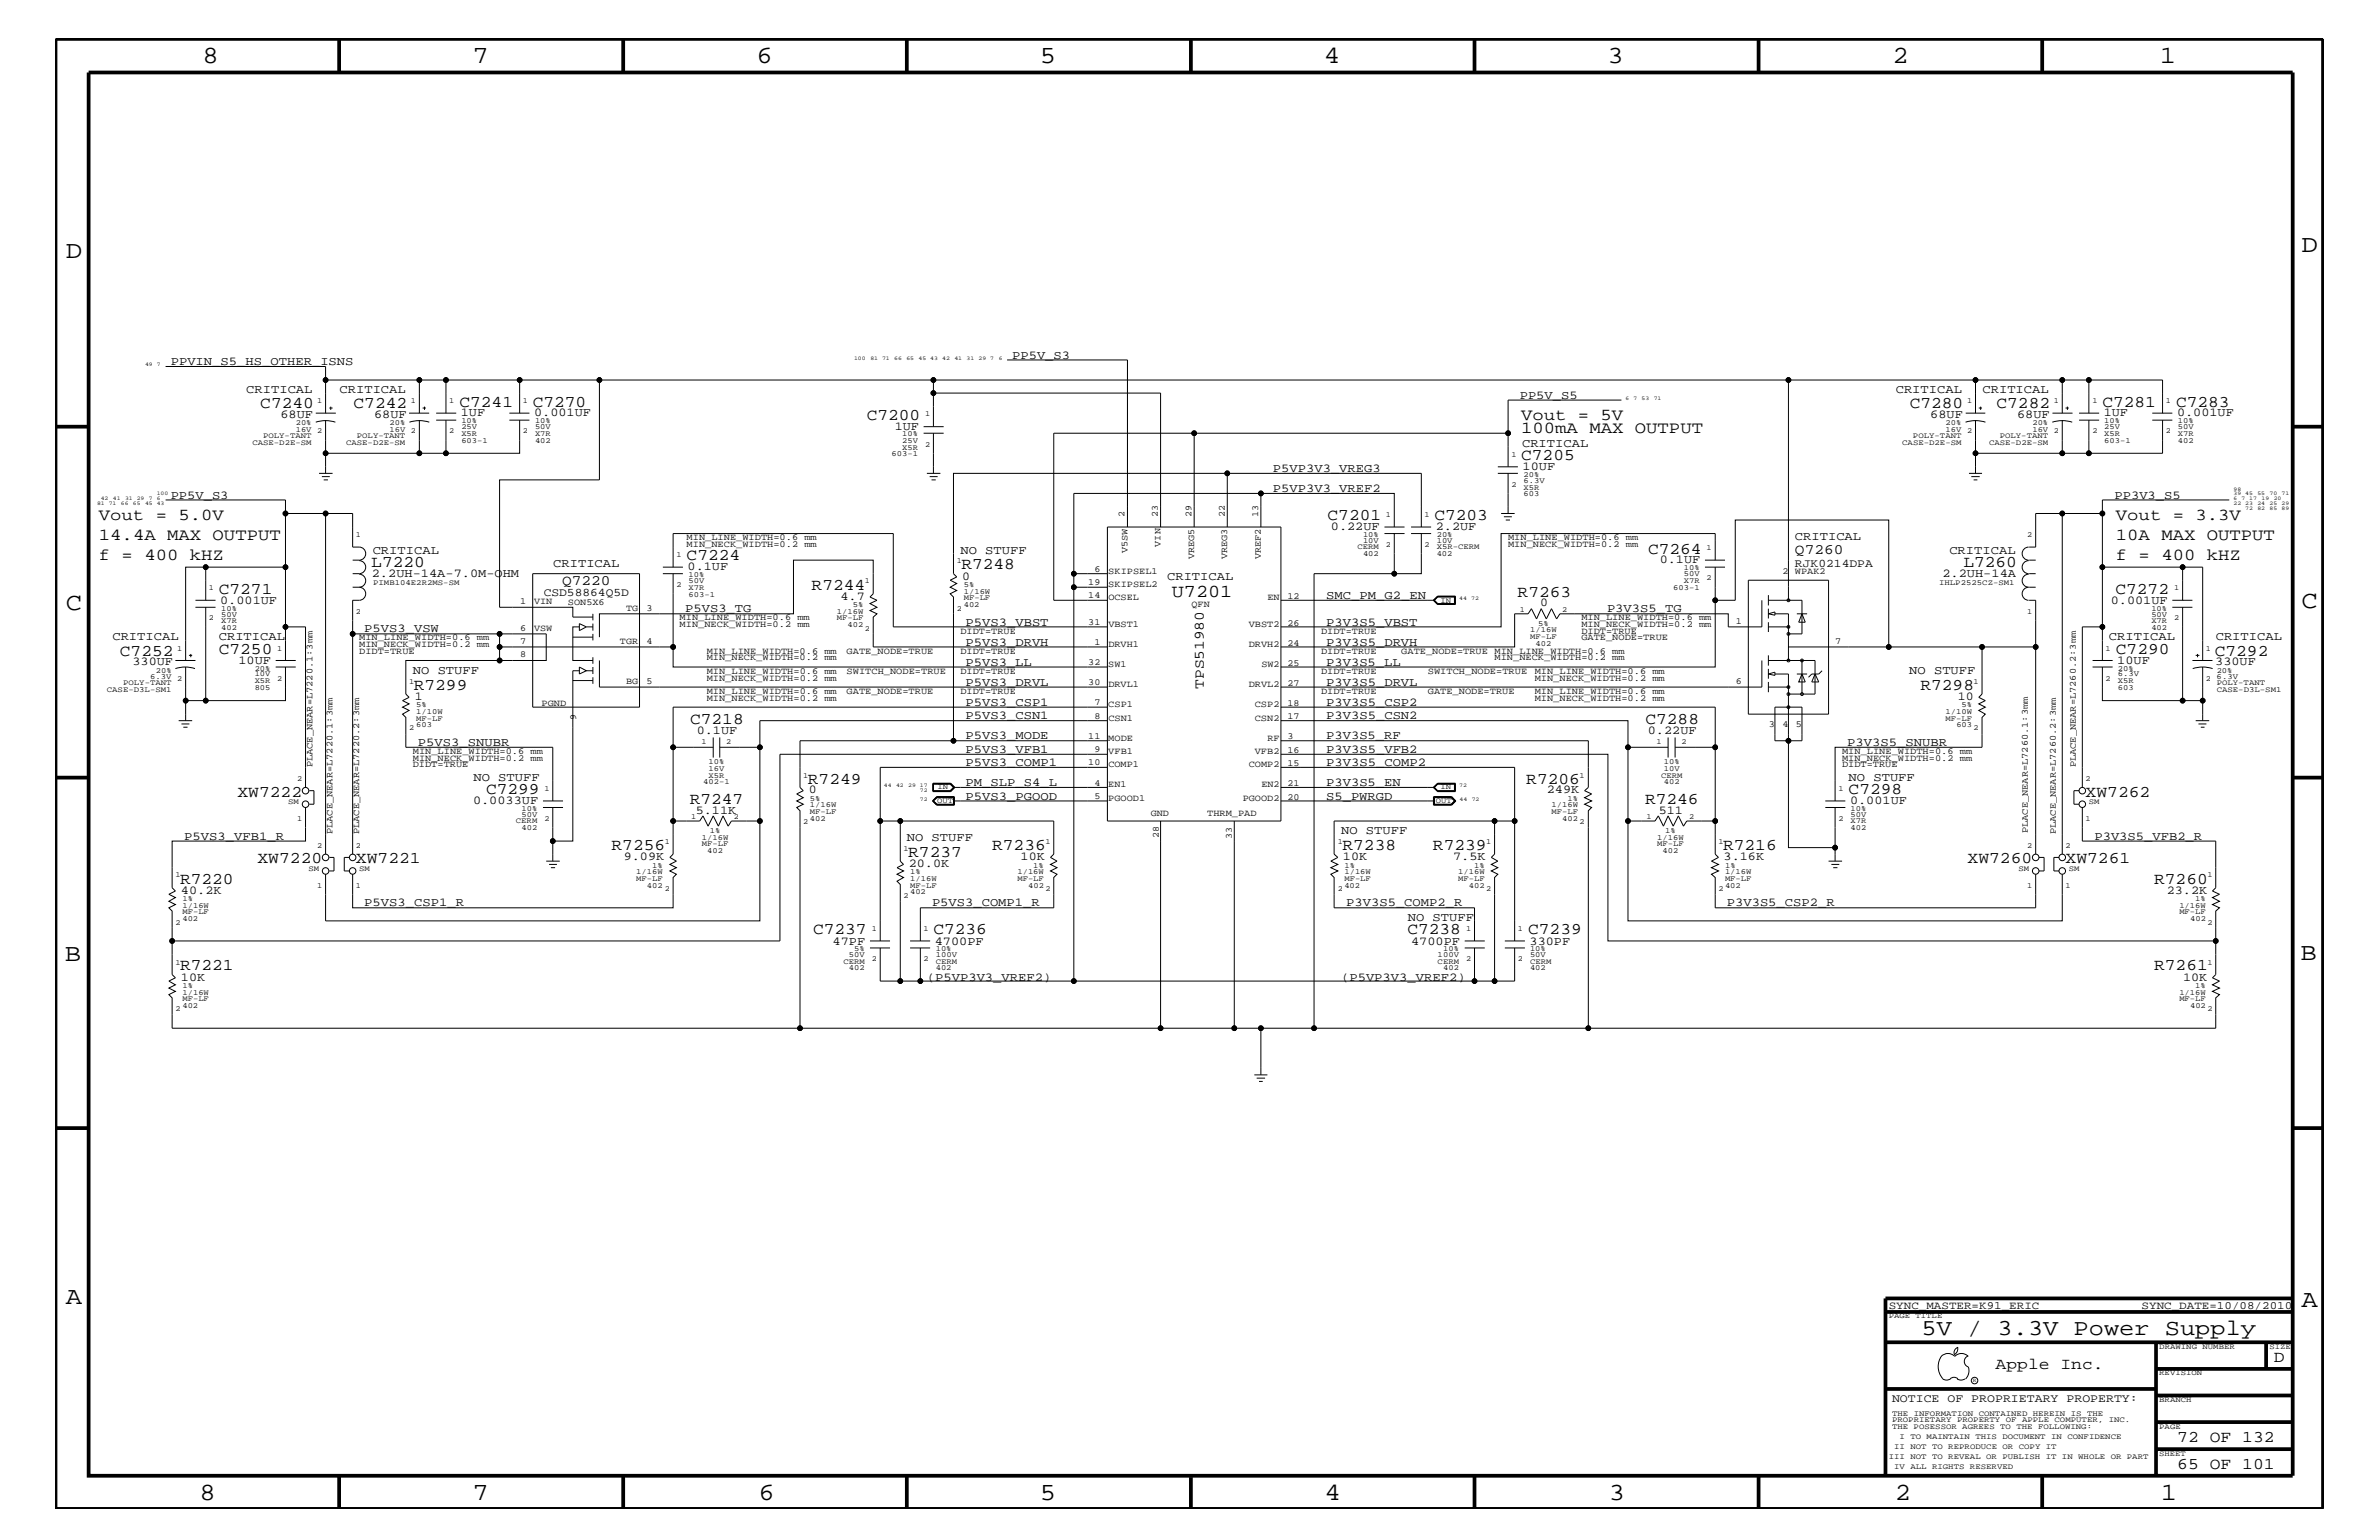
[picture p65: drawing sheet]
<svg xmlns="http://www.w3.org/2000/svg" width="432mm" height="279mm" viewBox="0 0 432 279" stroke-linecap="round" stroke-linejoin="round" font-family="sans-serif">
<defs><g id="words">
<g font-size="4.5">
<text x="36.7" y="11.5">8</text>
<text x="85.8" y="11.5">7</text>
<text x="137.3" y="11.5">6</text>
<text x="188.7" y="11.5">5</text>
<text x="240.3" y="11.5">4</text>
<text x="291.8" y="11.5">3</text>
<text x="343.5" y="11.5">2</text>
<text x="392" y="11.5">1</text>
<text x="11.9" y="46.8">D</text>
<text x="417.8" y="45.7">D</text>
<text x="11.9" y="110.6">C</text>
<text x="417.7" y="110.3">C</text>
<text x="11.8" y="174.3">B</text>
<text x="417.6" y="174.2">B</text>
<text x="11.9" y="236.7">A</text>
<text x="417.7" y="237.1">A</text>
<text x="36.2" y="272.1">8</text>
<text x="85.8" y="272.1">7</text>
<text x="137.7" y="272.1">6</text>
<text x="188.7" y="272.1">5</text>
<text x="240.4" y="272.1">4</text>
<text x="292" y="272.1">3</text>
<text x="343.9" y="272.1">2</text>
<text x="392.2" y="272.1">1</text>
</g>
<text font-size="4.1" x="348.8" y="242.3">5V / 3.3V Power Supply</text>
<text font-size="3.3" x="212.7" y="108.2">U7201</text>
<g font-size="3">
<text x="47.2" y="74.1">C7240</text>
<text x="64.2" y="74.1">C7242</text>
<text x="83.4" y="73.8">C7241</text>
<text x="96.7" y="73.8">C7270</text>
<text x="157.3" y="76.2">C7200</text>
<text x="276.1" y="76.2">Vout = 5V</text>
<text x="346.6" y="74.1">C7280</text>
<text x="362.4" y="74.1">C7282</text>
<text x="381.6" y="73.8">C7281</text>
<text x="395" y="73.8">C7283</text>
<text x="276.1" y="78.6">100mA MAX OUTPUT</text>
<text x="276.1" y="83.5">C7205</text>
<text x="17.9" y="94.3">Vout = 5.0V</text>
<text x="241" y="94.3">C7201</text>
<text x="260.3" y="94.3">C7203</text>
<text x="384" y="94.3">Vout = 3.3V</text>
<text x="17.9" y="101.6">f = 400 kHZ</text>
<text x="17.9" y="98">14.4A MAX OUTPUT</text>
<text x="124.6" y="101.6">C7224</text>
<text x="299.1" y="100.4">C7264</text>
<text x="384" y="101.6">f = 400 kHZ</text>
<text x="384" y="98">10A MAX OUTPUT</text>
<text x="39.7" y="107.7">C7271</text>
<text x="67.4" y="102.9">L7220</text>
<text x="147.3" y="107">R7244</text>
<text x="174.5" y="103.3">R7248</text>
<text x="356.4" y="102.9">L7260</text>
<text x="384" y="107.7">C7272</text>
<text x="275.5" y="108.3">R7263</text>
<text x="21.8" y="119">C7252</text>
<text x="39.7" y="118.6">C7250</text>
<text x="384" y="118.6">C7290</text>
<text x="402" y="119">C7292</text>
<text x="75.1" y="125.2">R7299</text>
<text x="348.6" y="125.2">R7298</text>
<text x="125.3" y="131.3">C7218</text>
<text x="298.7" y="131.3">C7288</text>
<text x="146.6" y="142.2">R7249</text>
<text x="277" y="142.2">R7206</text>
<text x="43.1" y="144.6">XW7222</text>
<text x="88.2" y="144">C7299</text>
<text x="125.2" y="145.9">R7247</text>
<text x="298.6" y="145.9">R7246</text>
<text x="335.5" y="144">C7298</text>
<text x="378.5" y="144.6">XW7262</text>
<text x="111" y="154.3">R7256</text>
<text x="164.8" y="155.5">R7237</text>
<text x="180.1" y="154.3">R7236</text>
<text x="243.7" y="154.3">R7238</text>
<text x="260.1" y="154.3">R7239</text>
<text x="312.8" y="154.3">R7216</text>
<text x="32.7" y="160.3">R7220</text>
<text x="46.7" y="156.7">XW7220</text>
<text x="64.6" y="156.7">XW7221</text>
<text x="357.1" y="156.7">XW7260</text>
<text x="374.9" y="156.7">XW7261</text>
<text x="391" y="160.3">R7260</text>
<text x="147.6" y="169.5">C7237</text>
<text x="169.4" y="169.5">C7236</text>
<text x="255.4" y="169.5">C7238</text>
<text x="277.4" y="169.5">C7239</text>
<text x="32.7" y="176.1">R7221</text>
<text x="391" y="176.1">R7261</text>
<text x="362.2" y="248.4">Apple Inc.</text>
<text x="412.7" y="247.1">D</text>
<text x="395.2" y="261.6">72 OF 132</text>
<text x="395.2" y="266.6">65 OF 101</text>
</g>
<g font-size="2.6">
<text x="325.8" y="100.4">Q7260</text>
<text x="102" y="106.2">Q7220</text>
<text x="218.5" y="125" transform="rotate(-90 218.5 125)">TPS51980</text>
</g>
<g font-size="2.2">
<text x="183.7" y="65.1">PP5V_S3</text>
<text x="31" y="66.2">PPVIN_S5_HS_OTHER_ISNS</text>
<text x="44.7" y="71.3">CRITICAL</text>
<text x="61.6" y="71.3">CRITICAL</text>
<text x="344.1" y="71.3">CRITICAL</text>
<text x="359.8" y="71.3">CRITICAL</text>
<text x="50.9" y="75.8">68UF</text>
<text x="67.9" y="75.8">68UF</text>
<text x="83.7" y="75.6">1UF</text>
<text x="96.9" y="75.6">0.001UF</text>
<text x="275.8" y="72.3">PP5V_S5</text>
<text x="350.4" y="75.8">68UF</text>
<text x="366.1" y="75.8">68UF</text>
<text x="381.8" y="75.6">1UF</text>
<text x="395.1" y="75.6">0.001UF</text>
<text x="162.4" y="78">1UF</text>
<text x="276.3" y="81.1">CRITICAL</text>
<text x="231.1" y="85.6">P5VP3V3_VREG3</text>
<text x="231.1" y="89.3">P5VP3V3_VREF2</text>
<text x="276.4" y="85.3">10UF</text>
<text x="31" y="90.5">PP5V_S3</text>
<text x="383.8" y="90.5">PP3V3_S5</text>
<text x="67.6" y="100.4">CRITICAL</text>
<text x="174.3" y="100.4">NO STUFF</text>
<text x="241.6" y="96.2">0.22UF</text>
<text x="260.6" y="96.2">2.2UF</text>
<text x="325.8" y="98">CRITICAL</text>
<text x="353.8" y="100.4">CRITICAL</text>
<text x="67.5" y="104.7">2.2UH-14A-7.0M-OHM</text>
<text x="100.4" y="102.9">CRITICAL</text>
<text x="124.8" y="103.5">0.1UF</text>
<text x="174.7" y="105.2">0</text>
<text x="211.8" y="105.3">CRITICAL</text>
<text x="301.2" y="102.2">0.1UF</text>
<text x="352.6" y="104.7">2.2UH-14A</text>
<text x="40" y="109.5">0.001UF</text>
<text x="124.4" y="111.1">P5VS3_TG</text>
<text x="152.6" y="108.8">4.7</text>
<text x="175.3" y="113.6">P5VS3_VBST</text>
<text x="240.7" y="108.7">SMC_PM_G2_EN</text>
<text x="240.7" y="113.6">P3V3S5_VBST</text>
<text x="279.5" y="110">0</text>
<text x="291.7" y="111.1">P3V3S5_TG</text>
<text x="383.1" y="109.5">0.001UF</text>
<text x="20.4" y="116.2">CRITICAL</text>
<text x="39.7" y="116.2">CRITICAL</text>
<text x="66.1" y="114.8">P5VS3_VSW</text>
<text x="175.3" y="117.2">P5VS3_DRVH</text>
<text x="240.7" y="117.2">P3V3S5_DRVH</text>
<text x="382.8" y="116.2">CRITICAL</text>
<text x="402.2" y="116.2">CRITICAL</text>
<text x="24" y="120.7">330UF</text>
<text x="43.3" y="120.4">10UF</text>
<text x="74.9" y="122.3">NO STUFF</text>
<text x="175.3" y="120.8">P5VS3_LL</text>
<text x="175.3" y="124.4">P5VS3_DRVL</text>
<text x="240.7" y="120.8">P3V3S5_LL</text>
<text x="240.7" y="124.4">P3V3S5_DRVL</text>
<text x="346.5" y="122.3">NO STUFF</text>
<text x="384.3" y="120.4">10UF</text>
<text x="402.1" y="120.7">330UF</text>
<text x="75.3" y="127">1</text>
<text x="175.3" y="128">P5VS3_CSP1</text>
<text x="175.3" y="130.5">P5VS3_CSN1</text>
<text x="240.7" y="128">P3V3S5_CSP2</text>
<text x="240.7" y="130.5">P3V3S5_CSN2</text>
<text x="355.3" y="127">10</text>
<text x="75.9" y="135.3">P5VS3_SNUBR</text>
<text x="126.4" y="133.2">0.1UF</text>
<text x="175.3" y="134.1">P5VS3_MODE</text>
<text x="175.3" y="136.6">P5VS3_VFB1</text>
<text x="240.7" y="134.1">P3V3S5_RF</text>
<text x="240.7" y="136.6">P3V3S5_VFB2</text>
<text x="299.1" y="133.2">0.22UF</text>
<text x="335.3" y="135.3">P3V3S5_SNUBR</text>
<text x="85.9" y="141.7">NO STUFF</text>
<text x="146.8" y="144">0</text>
<text x="175.3" y="142.6">PM_SLP_S4_L</text>
<text x="175.3" y="139">P5VS3_COMP1</text>
<text x="240.7" y="142.6">P3V3S5_EN</text>
<text x="240.7" y="139">P3V3S5_COMP2</text>
<text x="280.8" y="144">249K</text>
<text x="335.5" y="141.7">NO STUFF</text>
<text x="85.9" y="145.9">0.0033UF</text>
<text x="126.3" y="147.6">5.11K</text>
<text x="175.3" y="145.1">P5VS3_PGOOD</text>
<text x="240.7" y="145.1">S5_PWRGD</text>
<text x="301.1" y="147.6">511</text>
<text x="335.8" y="145.9">0.001UF</text>
<text x="33.4" y="152.3">P5VS3_VFB1_R</text>
<text x="164.6" y="152.6">NO STUFF</text>
<text x="243.4" y="151.3">NO STUFF</text>
<text x="380.2" y="152.3">P3V3S5_VFB2_R</text>
<text x="113.2" y="156.1">9.09K</text>
<text x="164.9" y="157.3">20.0K</text>
<text x="185.3" y="156.1">10K</text>
<text x="243.8" y="156.1">10K</text>
<text x="263.7" y="156.1">7.5K</text>
<text x="312.8" y="156.1">3.16K</text>
<text x="32.9" y="162.2">40.2K</text>
<text x="66.1" y="164.5">P5VS3_CSP1_R</text>
<text x="169.2" y="164.5">P5VS3_COMP1_R</text>
<text x="244.3" y="164.5">P3V3S5_COMP2_R</text>
<text x="255.5" y="167.1">NO STUFF</text>
<text x="313.4" y="164.5">P3V3S5_CSP2_R</text>
<text x="393.3" y="162.2">23.2K</text>
<text x="151.1" y="171.4">47PF</text>
<text x="169.7" y="171.4">4700PF</text>
<text x="256.1" y="171.4">4700PF</text>
<text x="277.6" y="171.4">330PF</text>
<text x="32.9" y="177.9">10K</text>
<text x="168.2" y="178">(P5VP3V3_VREF2)</text>
<text x="243.4" y="178">(P5VP3V3_VREF2)</text>
<text x="396.2" y="177.9">10K</text>
</g>
<g font-size="2.1">
<text x="325.8" y="102.9">RJK0214DPA</text>
<text x="98.7" y="108.1">CSD58864Q5D</text>
<text x="343.4" y="254.4">NOTICE OF PROPRIETARY PROPERTY:</text>
</g>
<g font-size="2">
<text x="342.8" y="237.4">SYNC_MASTER=K91_ERIC</text>
<text x="388.7" y="237.4">SYNC_DATE=10/08/2010</text>
</g>
<g font-size="1.7">
<text x="204.1" y="93.8" transform="rotate(-90 204.1 93.8)">2</text>
<text x="210.1" y="93.8" transform="rotate(-90 210.1 93.8)">23</text>
<text x="216.2" y="93.8" transform="rotate(-90 216.2 93.8)">29</text>
<text x="222.3" y="93.8" transform="rotate(-90 222.3 93.8)">22</text>
<text x="228.3" y="93.8" transform="rotate(-90 228.3 93.8)">13</text>
<text x="124.6" y="99.3">MIN_NECK_WIDTH=0.2 mm</text>
<text x="124.6" y="98">MIN_LINE_WIDTH=0.6 mm</text>
<text x="204.6" y="100.4" transform="rotate(-90 204.6 100.4)">V5SW</text>
<text x="210.7" y="99.2" transform="rotate(-90 210.7 99.2)">VIN</text>
<text x="216.7" y="101.5" transform="rotate(-90 216.7 101.5)">VREG5</text>
<text x="222.8" y="101.5" transform="rotate(-90 222.8 101.5)">VREG3</text>
<text x="228.9" y="101.5" transform="rotate(-90 228.9 101.5)">VREF2</text>
<text x="273.7" y="99.3">MIN_NECK_WIDTH=0.2 mm</text>
<text x="273.7" y="98">MIN_LINE_WIDTH=0.6 mm</text>
<text x="197.5" y="106.1">19</text>
<text x="198.6" y="103.7">6</text>
<text x="201.2" y="104.1">SKIPSEL1</text>
<text x="201.2" y="106.5">SKIPSEL2</text>
<text x="323.5" y="104.1">2</text>
<text x="325.8" y="104.1">WPAK2</text>
<text x="94.4" y="109.5">1</text>
<text x="96.9" y="109.5">VIN</text>
<text x="103.1" y="109.8">SON5X6</text>
<text x="113.6" y="110.8">TG</text>
<text x="117.3" y="110.8">3</text>
<text x="123.4" y="113.7">MIN_NECK_WIDTH=0.2 mm</text>
<text x="123.4" y="112.6">MIN_LINE_WIDTH=0.6 mm</text>
<text x="197.5" y="108.6">14</text>
<text x="197.5" y="113.4">31</text>
<text x="201.2" y="108.9">OCSEL</text>
<text x="201.2" y="113.7">VBST1</text>
<text x="216.3" y="110.2">QFN</text>
<text x="226.7" y="113.7">VBST2</text>
<text x="230" y="108.9">EN</text>
<text x="233.7" y="113.6">26</text>
<text x="233.7" y="108.7">12</text>
<text x="287" y="113.7">MIN_NECK_WIDTH=0.2 mm</text>
<text x="287" y="112.6">MIN_LINE_WIDTH=0.6 mm</text>
<text x="315" y="113.1">1</text>
<text x="65.2" y="118.6">DIDT=TRUE</text>
<text x="65.2" y="117.4">MIN_NECK_WIDTH=0.2 mm</text>
<text x="65.2" y="116.2">MIN_LINE_WIDTH=0.6 mm</text>
<text x="94.4" y="114.4">6</text>
<text x="94.4" y="116.8">7</text>
<text x="94.4" y="119.2">8</text>
<text x="96.9" y="114.4">VSW</text>
<text x="112.5" y="116.8">TGR</text>
<text x="117.3" y="116.8">4</text>
<text x="128.3" y="118.6">MIN_LINE_WIDTH=0.6 mm</text>
<text x="128.3" y="119.8">MIN_NECK_WIDTH=0.2 mm</text>
<text x="153.7" y="118.6">GATE_NODE=TRUE</text>
<text x="174.3" y="115">DIDT=TRUE</text>
<text x="174.3" y="118.6">DIDT=TRUE</text>
<text x="198.6" y="117">1</text>
<text x="201.2" y="117.4">DRVH1</text>
<text x="226.7" y="117.4">DRVH2</text>
<text x="233.7" y="117.2">24</text>
<text x="239.8" y="115">DIDT=TRUE</text>
<text x="239.8" y="118.6">DIDT=TRUE</text>
<text x="254.3" y="118.6">GATE_NODE=TRUE MIN_LINE_WIDTH=0.6 mm</text>
<text x="271.3" y="119.8">MIN_NECK_WIDTH=0.2 mm</text>
<text x="287" y="116.2">GATE_NODE=TRUE</text>
<text x="287" y="115">DIDT=TRUE</text>
<text x="333.1" y="116.8">7</text>
<text x="113.6" y="124.1">BG</text>
<text x="117.3" y="124.1">5</text>
<text x="128.3" y="125.9">MIN_LINE_WIDTH=0.6 mm</text>
<text x="128.3" y="122.3">MIN_LINE_WIDTH=0.6 mm</text>
<text x="128.3" y="123.5">MIN_NECK_WIDTH=0.2 mm</text>
<text x="153.7" y="125.9">GATE_NODE=TRUE</text>
<text x="153.7" y="122.3">SWITCH_NODE=TRUE</text>
<text x="174.3" y="125.9">DIDT=TRUE</text>
<text x="174.3" y="122.3">DIDT=TRUE</text>
<text x="197.5" y="120.7">32</text>
<text x="197.5" y="124.3">30</text>
<text x="201.2" y="121">SW1</text>
<text x="201.2" y="124.7">DRVL1</text>
<text x="226.7" y="124.7">DRVL2</text>
<text x="228.9" y="121">SW2</text>
<text x="233.7" y="120.8">25</text>
<text x="233.7" y="124.4">27</text>
<text x="239.8" y="125.9">DIDT=TRUE</text>
<text x="239.8" y="122.3">DIDT=TRUE</text>
<text x="259.2" y="122.3">SWITCH_NODE=TRUE</text>
<text x="259.2" y="125.9">GATE_NODE=TRUE</text>
<text x="278.6" y="125.9">MIN_LINE_WIDTH=0.6 mm</text>
<text x="278.6" y="123.5">MIN_NECK_WIDTH=0.2 mm</text>
<text x="278.6" y="122.3">MIN_LINE_WIDTH=0.6 mm</text>
<text x="315" y="124.1">6</text>
<text x="98.3" y="128">PGND</text>
<text x="104.6" y="130.7" transform="rotate(-90 104.6 130.7)">9</text>
<text x="128.3" y="127.1">MIN_NECK_WIDTH=0.2 mm</text>
<text x="198.6" y="130.4">8</text>
<text x="198.6" y="128">7</text>
<text x="201.2" y="128.3">CSP1</text>
<text x="201.2" y="130.8">CSN1</text>
<text x="227.8" y="128.3">CSP2</text>
<text x="227.8" y="130.8">CSN2</text>
<text x="233.7" y="128">18</text>
<text x="233.7" y="130.5">17</text>
<text x="278.6" y="127.1">MIN_NECK_WIDTH=0.2 mm</text>
<text x="321.1" y="131.9">3</text>
<text x="323.5" y="131.9">4</text>
<text x="326" y="131.9">5</text>
<text x="74.9" y="136.8">MIN_LINE_WIDTH=0.6 mm</text>
<text x="197.5" y="134.1">11</text>
<text x="198.6" y="136.4">9</text>
<text x="201.2" y="136.8">VFB1</text>
<text x="201.2" y="134.4">MODE</text>
<text x="227.8" y="136.8">VFB2</text>
<text x="230" y="134.4">RF</text>
<text x="233.7" y="134.1">3</text>
<text x="233.7" y="136.6">16</text>
<text x="334.3" y="136.8">MIN_LINE_WIDTH=0.6 mm</text>
<text x="56.7" y="139.2" transform="rotate(-90 56.7 139.2)">PLACE_NEAR=L7220.1:3mm</text>
<text x="74.9" y="139.2">DIDT=TRUE</text>
<text x="74.9" y="138">MIN_NECK_WIDTH=0.2 mm</text>
<text x="197.5" y="138.9">10</text>
<text x="198.6" y="142.5">4</text>
<text x="201.2" y="142.9">EN1</text>
<text x="201.2" y="139.2">COMP1</text>
<text x="226.7" y="139.2">COMP2</text>
<text x="228.9" y="142.9">EN2</text>
<text x="233.7" y="139">15</text>
<text x="233.7" y="142.6">21</text>
<text x="334.3" y="139.2">DIDT=TRUE</text>
<text x="334.3" y="138">MIN_NECK_WIDTH=0.2 mm</text>
<text x="376.8" y="139.2" transform="rotate(-90 376.8 139.2)">PLACE_NEAR=L7260.2:3mm</text>
<text x="198.6" y="144.9">5</text>
<text x="201.2" y="145.3">PGOOD1</text>
<text x="208.9" y="148.1">GND</text>
<text x="219.1" y="148.1">THRM_PAD</text>
<text x="225.6" y="145.3">PGOOD2</text>
<text x="233.7" y="145.1">20</text>
<text x="60.4" y="151.3" transform="rotate(-90 60.4 151.3)">PLACE_NEAR=L7220.1:3mm</text>
<text x="65.2" y="151.3" transform="rotate(-90 65.2 151.3)">PLACE_NEAR=L7220.2:3mm</text>
<text x="210.3" y="152.1" transform="rotate(-90 210.3 152.1)">28</text>
<text x="223.6" y="152.3" transform="rotate(-90 223.6 152.3)">33</text>
<text x="368" y="151.2" transform="rotate(-90 368 151.2)">PLACE_NEAR=L7260.1:3mm</text>
<text x="373.1" y="151.3" transform="rotate(-90 373.1 151.3)">PLACE_NEAR=L7260.2:3mm</text>
</g>
<g font-size="1.4">
<text x="53.7" y="77.2">20%</text>
<text x="57.6" y="73.2">1</text>
<text x="70.7" y="77.2">20%</text>
<text x="74.6" y="73.2">1</text>
<text x="81.5" y="73.2">1</text>
<text x="83.7" y="77.9">25V</text>
<text x="83.7" y="76.8">10%</text>
<text x="94.9" y="73.2">1</text>
<text x="97.1" y="77.9">50V</text>
<text x="97.1" y="76.8">10%</text>
<text x="167.9" y="75.6">1</text>
<text x="353.1" y="77.2">20%</text>
<text x="357" y="73.2">1</text>
<text x="368.9" y="77.2">20%</text>
<text x="372.8" y="73.2">1</text>
<text x="379.8" y="73.2">1</text>
<text x="381.9" y="76.8">10%</text>
<text x="381.9" y="77.9">25V</text>
<text x="393.1" y="73.2">1</text>
<text x="395.3" y="76.8">10%</text>
<text x="395.3" y="77.9">50V</text>
<text x="45.8" y="80.7">CASE-D2E-SM</text>
<text x="47.8" y="79.4">POLY-TANT</text>
<text x="53.7" y="78.3">16V 2</text>
<text x="62.8" y="80.7">CASE-D2E-SM</text>
<text x="64.8" y="79.4">POLY-TANT</text>
<text x="70.7" y="78.3">16V 2</text>
<text x="81.5" y="78.6">2</text>
<text x="83.7" y="79.1">X5R</text>
<text x="83.7" y="80.3">603-1</text>
<text x="94.9" y="78.6">2</text>
<text x="97.1" y="80.3">402</text>
<text x="97.1" y="79.1">X7R</text>
<text x="161.8" y="82.7">603-1</text>
<text x="163.7" y="79.2">10%</text>
<text x="163.7" y="80.3">25V</text>
<text x="163.7" y="81.6">X5R</text>
<text x="167.9" y="81.1">2</text>
<text x="274.3" y="82.8">1</text>
<text x="345.3" y="80.7">CASE-D2E-SM</text>
<text x="347.2" y="79.4">POLY-TANT</text>
<text x="353.1" y="78.3">16V 2</text>
<text x="361" y="80.7">CASE-D2E-SM</text>
<text x="363" y="79.4">POLY-TANT</text>
<text x="368.9" y="78.3">16V 2</text>
<text x="379.8" y="78.6">2</text>
<text x="381.9" y="79.1">X5R</text>
<text x="381.9" y="80.3">603-1</text>
<text x="393.1" y="78.6">2</text>
<text x="395.3" y="79.1">X7R</text>
<text x="395.3" y="80.3">402</text>
<text x="274.3" y="88.3">2</text>
<text x="276.5" y="86.5">20%</text>
<text x="276.5" y="88.8">X5R</text>
<text x="276.5" y="87.6">6.3V</text>
<text x="251.5" y="93.8">1</text>
<text x="258.6" y="93.8">1</text>
<text x="276.5" y="90">603</text>
<text x="64.6" y="97.4">1</text>
<text x="122.8" y="101">1</text>
<text x="246.4" y="99.7">CERM</text>
<text x="247.4" y="101">402</text>
<text x="247.4" y="98.5">10V</text>
<text x="247.4" y="97.4">10%</text>
<text x="251.5" y="99.3">2</text>
<text x="258.6" y="99.3">2</text>
<text x="260.8" y="101">402</text>
<text x="260.8" y="99.7">X5R-CERM</text>
<text x="260.8" y="97.4">20%</text>
<text x="260.8" y="98.5">10V</text>
<text x="309.7" y="99.9">1</text>
<text x="368" y="97.4">2</text>
<text x="37.9" y="107.1">1</text>
<text x="67.7" y="106.1">PIMB104E2R2MS-SM</text>
<text x="122.8" y="106.5">2</text>
<text x="125" y="104.7">10%</text>
<text x="125" y="105.8">50V</text>
<text x="125" y="107">X7R</text>
<text x="157" y="105.9">1</text>
<text x="173.7" y="102.2">1</text>
<text x="174.9" y="106.5">5%</text>
<text x="174.9" y="107.7">1/16W</text>
<text x="303.7" y="107">603-1</text>
<text x="305.6" y="105.8">X7R</text>
<text x="305.6" y="104.6">50V</text>
<text x="305.6" y="103.5">10%</text>
<text x="309.7" y="105.3">2</text>
<text x="352" y="106.1">IHLP2525CZ-SM1</text>
<text x="394.6" y="107.1">1</text>
<text x="37.9" y="112.6">2</text>
<text x="40.1" y="110.8">10%</text>
<text x="40.1" y="111.9">50V</text>
<text x="40.1" y="113.1">X7R</text>
<text x="64.6" y="111.4">2</text>
<text x="125" y="108.2">603-1</text>
<text x="151.9" y="112.6">MF-LF</text>
<text x="151.9" y="111.4">1/16W</text>
<text x="153.8" y="113.7">402</text>
<text x="154.8" y="110.2">5%</text>
<text x="173.7" y="110.8">2</text>
<text x="174.9" y="110.2">402</text>
<text x="174.9" y="108.9">MF-LF</text>
<text x="261.5" y="109.3">IN</text>
<text x="275.8" y="111">1</text>
<text x="279.2" y="113.6">5%</text>
<text x="283.5" y="111">2</text>
<text x="368" y="111.4">1</text>
<text x="390.5" y="113.1">X7R</text>
<text x="390.5" y="111.9">50V</text>
<text x="390.5" y="110.8">10%</text>
<text x="394.6" y="112.6">2</text>
<text x="32.2" y="118.1">1</text>
<text x="40.1" y="114.2">402</text>
<text x="50.3" y="118.1">1</text>
<text x="157" y="114.4">2</text>
<text x="277.7" y="115.9">MF-LF</text>
<text x="277.7" y="114.8">1/16W</text>
<text x="278.7" y="117.2">402</text>
<text x="382.2" y="118.1">1</text>
<text x="390.5" y="114.2">402</text>
<text x="400.4" y="118.1">1</text>
<text x="19.4" y="125.5">CASE-D3L-SM1</text>
<text x="22.4" y="124.3">POLY-TANT</text>
<text x="27.3" y="123.2">6.3V 2</text>
<text x="28.3" y="122">20%</text>
<text x="46.2" y="121.7">20%</text>
<text x="46.2" y="122.7">10V</text>
<text x="46.2" y="124">X5R</text>
<text x="46.2" y="125.2">805</text>
<text x="50.3" y="123.5">2</text>
<text x="74.3" y="124.1">1</text>
<text x="358.2" y="124.1">1</text>
<text x="382.2" y="123.5">2</text>
<text x="384.4" y="121.7">20%</text>
<text x="384.4" y="122.7">6.3V</text>
<text x="384.4" y="125.2">603</text>
<text x="384.4" y="124">X5R</text>
<text x="400.4" y="123.5">2</text>
<text x="402.3" y="123.2">6.3V</text>
<text x="402.3" y="122">20%</text>
<text x="402.3" y="125.5">CASE-D3L-SM1</text>
<text x="402.3" y="124.3">POLY-TANT</text>
<text x="75.5" y="128.3">5%</text>
<text x="75.5" y="130.8">MF-LF</text>
<text x="75.5" y="129.6">1/10W</text>
<text x="75.5" y="131.9">603</text>
<text x="353.1" y="130.8">MF-LF</text>
<text x="353.1" y="129.6">1/10W</text>
<text x="355.1" y="131.9">603</text>
<text x="356" y="128.3">5%</text>
<text x="74.3" y="132.5">2</text>
<text x="127.3" y="135">1</text>
<text x="131.8" y="135">2</text>
<text x="300.7" y="135">1</text>
<text x="305.2" y="135">2</text>
<text x="358.2" y="132.5">2</text>
<text x="53.9" y="141.7">2</text>
<text x="98.8" y="143.5">1</text>
<text x="127.6" y="142.3">402-1</text>
<text x="128.6" y="138.6">10%</text>
<text x="128.6" y="139.8">16V</text>
<text x="128.6" y="141.1">X5R</text>
<text x="145.8" y="141.1">1</text>
<text x="170.2" y="143.2">IN</text>
<text x="261.5" y="143.2">IN</text>
<text x="286.7" y="141.1">1</text>
<text x="301.5" y="141.1">CERM</text>
<text x="302" y="138.6">10%</text>
<text x="302" y="139.8">10V</text>
<text x="302" y="142.3">402</text>
<text x="333.7" y="143.5">1</text>
<text x="378.5" y="141.7">2</text>
<text x="52.3" y="145.9">SM</text>
<text x="53.9" y="149">1</text>
<text x="93.6" y="149.4">CERM</text>
<text x="94.7" y="148.2">50V</text>
<text x="94.7" y="147.1">10%</text>
<text x="98.8" y="149">2</text>
<text x="125.5" y="148.5">1</text>
<text x="133.2" y="148.5">2</text>
<text x="145.8" y="149.5">2</text>
<text x="147" y="145.3">5%</text>
<text x="147" y="147.7">MF-LF</text>
<text x="147" y="146.5">1/16W</text>
<text x="147" y="149">402</text>
<text x="170.1" y="145.7">OUT</text>
<text x="260.6" y="145.7">OUT</text>
<text x="281.6" y="147.7">MF-LF</text>
<text x="281.6" y="146.5">1/16W</text>
<text x="283.5" y="149">402</text>
<text x="284.5" y="145.3">1%</text>
<text x="286.7" y="149.5">2</text>
<text x="298.9" y="148.5">1</text>
<text x="306.6" y="148.5">2</text>
<text x="333.7" y="149">2</text>
<text x="335.9" y="148.2">50V</text>
<text x="335.9" y="149.4">X7R</text>
<text x="335.9" y="147.1">10%</text>
<text x="378.5" y="149">1</text>
<text x="379.1" y="145.9">SM</text>
<text x="57.6" y="153.8">2</text>
<text x="64.6" y="153.8">2</text>
<text x="94.7" y="150.7">402</text>
<text x="120.6" y="153.2">1</text>
<text x="127.4" y="153.5">MF-LF</text>
<text x="127.4" y="152.3">1/16W</text>
<text x="128.4" y="154.7">402</text>
<text x="128.8" y="151.1">1%</text>
<text x="164" y="154.4">1</text>
<text x="189.7" y="153.2">1</text>
<text x="242.8" y="153.2">1</text>
<text x="269.7" y="153.2">1</text>
<text x="300.8" y="153.5">MF-LF</text>
<text x="300.8" y="152.3">1/16W</text>
<text x="301.8" y="154.7">402</text>
<text x="302.2" y="151.1">1%</text>
<text x="311.9" y="153.2">1</text>
<text x="335.9" y="150.7">402</text>
<text x="368" y="153.8">2</text>
<text x="374.9" y="153.8">2</text>
<text x="31.8" y="159.2">1</text>
<text x="56" y="158">SM</text>
<text x="57.6" y="161.1">1</text>
<text x="64.6" y="161.1">1</text>
<text x="65.2" y="158">SM</text>
<text x="115.5" y="159.9">MF-LF</text>
<text x="115.5" y="158.6">1/16W</text>
<text x="117.4" y="161.1">402</text>
<text x="118.4" y="157.4">1%</text>
<text x="120.6" y="161.7">2</text>
<text x="165.2" y="158.6">1%</text>
<text x="165.2" y="161.1">MF-LF</text>
<text x="165.2" y="159.9">1/16W</text>
<text x="184.7" y="159.9">MF-LF</text>
<text x="184.7" y="158.6">1/16W</text>
<text x="186.6" y="161.1">402</text>
<text x="187.5" y="157.4">1%</text>
<text x="189.7" y="161.7">2</text>
<text x="242.8" y="161.7">2</text>
<text x="244" y="157.4">1%</text>
<text x="244" y="158.6">1/16W</text>
<text x="244" y="159.9">MF-LF</text>
<text x="244" y="161.1">402</text>
<text x="264.7" y="158.6">1/16W</text>
<text x="264.7" y="159.9">MF-LF</text>
<text x="266.6" y="161.1">402</text>
<text x="267.5" y="157.4">1%</text>
<text x="269.7" y="161.7">2</text>
<text x="311.9" y="161.7">2</text>
<text x="313.1" y="157.4">1%</text>
<text x="313.1" y="159.9">MF-LF</text>
<text x="313.1" y="158.6">1/16W</text>
<text x="313.1" y="161.1">402</text>
<text x="366.4" y="158">SM</text>
<text x="368" y="161.1">1</text>
<text x="374.9" y="161.1">1</text>
<text x="375.5" y="158">SM</text>
<text x="400.6" y="159.2">1</text>
<text x="31.8" y="167.8">2</text>
<text x="33.1" y="167.1">402</text>
<text x="33.1" y="165.9">MF-LF</text>
<text x="33.1" y="164.7">1/16W</text>
<text x="33.1" y="163.5">1%</text>
<text x="164" y="162.8">2</text>
<text x="165.2" y="162.2">402</text>
<text x="395.6" y="165.9">MF-LF</text>
<text x="395.6" y="164.7">1/16W</text>
<text x="397.5" y="167.1">402</text>
<text x="398.4" y="163.5">1%</text>
<text x="400.6" y="167.8">2</text>
<text x="154.1" y="173.7">50V</text>
<text x="155" y="172.6">5%</text>
<text x="158.2" y="168.9">1</text>
<text x="167.6" y="168.9">1</text>
<text x="169.8" y="172.6">10%</text>
<text x="169.8" y="173.7">100V</text>
<text x="260.9" y="173.7">100V</text>
<text x="262" y="172.6">10%</text>
<text x="266.1" y="168.9">1</text>
<text x="275.5" y="168.9">1</text>
<text x="277.7" y="173.7">50V</text>
<text x="277.7" y="172.6">10%</text>
<text x="31.8" y="175">1</text>
<text x="33.1" y="179.3">1%</text>
<text x="153.1" y="174.9">CERM</text>
<text x="154.1" y="176.1">402</text>
<text x="158.2" y="174.4">2</text>
<text x="167.6" y="174.4">2</text>
<text x="169.8" y="176.1">402</text>
<text x="169.8" y="174.9">CERM</text>
<text x="260.9" y="174.9">CERM</text>
<text x="262" y="176.1">402</text>
<text x="266.1" y="174.4">2</text>
<text x="275.5" y="174.4">2</text>
<text x="277.7" y="176.1">402</text>
<text x="277.7" y="174.9">CERM</text>
<text x="398.4" y="179.3">1%</text>
<text x="400.6" y="175">1</text>
<text x="31.8" y="183.5">2</text>
<text x="33.1" y="180.5">1/16W</text>
<text x="33.1" y="181.6">MF-LF</text>
<text x="33.1" y="182.9">402</text>
<text x="395.6" y="180.5">1/16W</text>
<text x="395.6" y="181.6">MF-LF</text>
<text x="397.5" y="182.9">402</text>
<text x="400.6" y="183.5">2</text>
<text x="342.8" y="239.2">PAGE TITLE</text>
<text x="391.9" y="244.7">DRAWING NUMBER</text>
<text x="411.9" y="244.7">SIZE</text>
<text x="391.9" y="249.5">REVISION</text>
<text x="343.4" y="256.8">THE INFORMATION CONTAINED HEREIN IS THE</text>
<text x="391.9" y="254.4">BRANCH</text>
<text x="343.4" y="259.3">THE POSESSOR AGREES TO THE FOLLOWING:</text>
<text x="343.4" y="258">PROPRIETARY PROPERTY OF APPLE COMPUTER, INC.</text>
<text x="343.8" y="262.9">II NOT TO REPRODUCE OR COPY IT</text>
<text x="344.8" y="261.1">I TO MAINTAIN THIS DOCUMENT IN CONFIDENCE</text>
<text x="391.9" y="259.3">PAGE</text>
<text x="342.8" y="264.7">III NOT TO REVEAL OR PUBLISH IT IN WHOLE OR PART</text>
<text x="343.8" y="266.6">IV ALL RIGHTS RESERVED</text>
<text x="391.9" y="264.1">SHEET</text>
</g>
<g font-size="1">
<text x="155" y="65.3">100</text>
<text x="158" y="65.3">81 71</text>
<text x="162.3" y="65.3">66</text>
<text x="164.5" y="65.3">65</text>
<text x="166.7" y="65.3">45 43</text>
<text x="171" y="65.3">42</text>
<text x="173.2" y="65.3">41</text>
<text x="175.4" y="65.3">31</text>
<text x="177.6" y="65.3">29 7</text>
<text x="181.3" y="65.3">6</text>
<text x="26.3" y="66.5">49 7</text>
<text x="295.1" y="72.6">6</text>
<text x="296.5" y="72.6">7</text>
<text x="297.9" y="72.6">53</text>
<text x="300.2" y="72.6">71</text>
<text x="28.4" y="89.9">100</text>
<text x="405.4" y="89.9">39 45</text>
<text x="405.4" y="89">98</text>
<text x="409.7" y="89.9">55</text>
<text x="411.9" y="89.9">70</text>
<text x="414.1" y="89.9">71</text>
<text x="17.6" y="91.6">81 71</text>
<text x="18.3" y="90.7">42</text>
<text x="20.5" y="90.7">41</text>
<text x="21.9" y="91.6">66</text>
<text x="22.7" y="90.7">31 29</text>
<text x="24.1" y="91.6">65</text>
<text x="26.3" y="91.6">45 43</text>
<text x="27" y="90.7">7</text>
<text x="28.4" y="90.7">6</text>
<text x="405.4" y="90.7">6</text>
<text x="405.4" y="91.6">22 23</text>
<text x="406.8" y="90.7">7</text>
<text x="407.5" y="92.5">72</text>
<text x="408.3" y="90.7">17</text>
<text x="409.7" y="91.6">24</text>
<text x="409.7" y="92.5">82</text>
<text x="410.5" y="90.7">19</text>
<text x="411.9" y="91.6">25</text>
<text x="411.9" y="92.5">85</text>
<text x="412.7" y="90.7">20</text>
<text x="414.1" y="91.6">29</text>
<text x="414.1" y="92.5">89</text>
<text x="264.8" y="108.9">44</text>
<text x="267.1" y="108.9">72</text>
<text x="160.4" y="142.9">44</text>
<text x="162.6" y="142.9">42</text>
<text x="164.8" y="142.9">29 17</text>
<text x="167" y="143.7">72</text>
<text x="264.8" y="142.9">72</text>
<text x="167" y="145.3">72</text>
<text x="264.9" y="145.3">44</text>
<text x="267.1" y="145.3">72</text>
<text x="358.1" y="250.7">R</text>
</g>
</g></defs>
<g fill="none" stroke="#000" stroke-width=".18">
<path d="M30.1 66.5h29v2.4M57.3 76.6a5.8 5.8 0 0 1 3.6 0M57.3 75h3.7M59.1 76.2v9.7M59.8 74h.6M60 73.8v.6M74.3 75h3.6M74.3 76.6a5.9 5.9 0 0 1 3.6 0M76.1 68.9h-17v6.1M76.1 76.2v6h-17M76.7 74h.6M77 73.8v.6"/>
<path d="M79.2 76.2h3.6M79.2 75h3.6M80.9 76.2v6h13.4v-6M80.9 68.9h-4.8v6.1M92.5 76.2h3.6M92.5 75h3.6M94.3 68.9h-13.4v6.1M108.8 68.9v18.2h-18.1v23.1h13.3v1.8h3.6M108.8 68.9h60.6M108.8 68.9h-14.5v6.1M167.6 78.6h3.7M167.6 77.4h3.7"/>
<path d="M169.4 77.4v-6.1h41.3v24.3M169.4 78.6v7.3M182.8 65.3h21.8v30.3M216.7 78.6v17M273.7 78.6h-82.4v30.3h9.7M294.3 72.6h-20.6v12.1M324.6 68.9h-155.2v2.4M356.8 76.6a5.9 5.9 0 0 1 3.6 0M356.8 75h3.5M358.6 68.9h-34v40M358.6 76.2v9.7M359.2 74h.5"/>
<path d="M359.5 73.8v.6M372.5 76.6a5.9 5.9 0 0 1 3.6 0M372.5 75h3.7M374.3 68.9h-15.7v6.1M374.3 76.2v6h-15.7M374.9 74h.6M375.2 73.8v.6M377.4 76.2h3.6M377.4 75h3.6M379.1 68.9h-4.8v6.1M379.1 76.2v6h-4.8M379.1 75v-6.1h13.4v6.1"/>
<path d="M390.7 75h3.6M390.7 76.2h3.6M392.5 76.2v6h-13.4M30.1 90.7h21.7v12.2M51.8 93.2h7.3v61.8M57.9 85.9h2.5M58.4 86.5h1.5M58.8 87.1h.7M59.1 93.2h4.9v6.1h1.2a1.19 1.19 0 0 1 1.2 1.1 1.19 1.19 0 0 1-1.2 1.2h-1.2M76.1 82.2h4.8M168.2 85.9h2.5M168.7 86.5h1.5"/>
<path d="M169.1 87.1h.7M201 95.6h31.5v53.4h-31.5zM222.8 85.9h35.2v9.7M222.8 95.6v-9.7h-49.7v18.2l.6 .6-1.2 .6 1.2 .6-1.2 .6 1.2 .6-1.2 .6 .6 .6v26.1h27.9M228.9 95.6v-6.1h24.2v6.1M228.9 89.5h-34v14.6M251.3 96.8h3.6M251.3 95.6h3.6M253.1 96.8v7.3h-14.6v82.4h49.8v-39.4l.6-.6-1.3-.6 1.3-.6-1.3-.6 1.3-.7-1.3-.5 .7-.6v-8.5h-55.8M256.1 95.6h3.7M256.1 96.8h3.7M258 96.8v7.3h-4.9"/>
<path d="M271.9 84.7h3.6M271.9 85.9h3.6M272.5 93.2h2.4M273 93.8h1.4M273.3 94.3h.8M273.7 85.9v7.3M357.4 85.9h2.3M357.8 86.5h1.5M358.2 87.1h.7M368.2 99.3a1.19 1.19 0 0 0-1.2 1.1 1.19 1.19 0 0 0 1.2 1.2M374.3 93.2h-4.8v6.1h-1.2M381.6 93.2h-7.3v61.8"/>
<path d="M404.6 90.7h-23v12.2M31.8 119.8h3.7M34.3 118.9h.6M34.6 118.6v.6M35.5 108.9h3.6M35.5 110.2h3.6M37.3 110.2v16.9h14.5v-6.1M37.3 108.9v-6h-3.6v16.9M37.3 102.9h14.5v10.8M50 119.8h3.7M51.8 113.7h3.7v29.2M51.8 113.7v6.1"/>
<path d="M64 115h26.7M64 106.5h1.2M65.2 104.2a1.19 1.19 0 0 1 1.2 1.1 1.19 1.19 0 0 1-1.2 1.2M65.2 101.7a1.19 1.19 0 0 1 1.2 1.2 1.19 1.19 0 0 1-1.2 1.2h-1.2M65.2 106.5a1.19 1.19 0 0 1 1.2 1.2 1.19 1.19 0 0 1-1.2 1.2h-1.2v46.1M90.7 117.4v2.4M96.7 104.1h19.4v24.2h-19.4zM104 115.6h3.6M105.2 113.7h-1.2v6.1h3.6M105.2 113.1l1.2 .6-1.2 .7zM106.4 113.7h1.2M107.6 111.4v1.2"/>
<path d="M107.6 113.1v1.3M107.6 115v1.2M107.6 119.2v1.2M108.8 119.8v4.9h92.2M108.8 115.6v-4.2h35.2v-9.8h14.5v6.1l-.6 .6 1.3 .6-1.3 .6 1.3 .7-1.3 .6 1.3 .6-.7 .6v5.4h42.5M120.3 102.9h3.7M120.3 104.1h3.7M122.2 104.1v13.3h-31.5v-2.4h8.4v4.8h-25.4v6.1l.6 .6-1.2 .6 1.2 .6-1.2 .6 1.2 .6-1.2 .7 .6 .6v5.4h26.6v9.7M122.2 117.4v3.6h78.8M122.2 102.9v-6.1h39.9v16.9h38.9M201 106.5h-6.1v71.5h72.7M201 104.1h-6.1v2.4"/>
<path d="M232.5 108.9h27.9M260.2 108.9l.7-.8h3.3v1.6h-3.3zM260.3 108.9l.6-.6h3.1v1.2h-3.1zM260.9 108.2h3.2v1.5M260.9 108.2l-.6 .7 .6 .7h3.2M260.9 108.2l-.7 .7M309.5 102.9h3.6M309.5 101.6h3.6M311.3 101.6v-4.8h-38.8v16.9h-40M311.3 102.9v6M317.3 105.3h14.6v24.3h-14.6zM319.8 108.9v4.8h-6.1v-2.3h-30.6l-.6 .9-.9-1.9-.9 1.9-1-1.9-.8 1.9-.9-1.9-.6 1h-2.5v6h-42.4"/>
<path d="M319.8 119.8v4.9h-87.3M321 119.8h8.4v6.1h-4.8M321 113.7h3.6M321 108v1.8M321 110.4v1.8M321 112.9v1.8M321 118.9v1.9M321 111.4l1.2-.4v.6zM321 108.9h6.1v6.1h-2.5M322.2 111.4h2.4v8.4M324.6 117.4h44.9M326.1 111.4h1.9"/>
<path d="M327.1 119.8v6.1M327.1 111.4l.6 1.5h-1.2zM342.8 117.4v-23.1h-27.8v14.6h-3.7v12.1h-78.8M359.7 117.4v8.5l-.5 .6 1.1 .6-1.1 .6 1.1 .6-1.1 .6 1.1 .7-.6 .6v5.4h-26.6v9.7M368.2 104.2a1.19 1.19 0 0 0-1.2 1.1 1.19 1.19 0 0 0 1.2 1.2M368.2 101.7a1.19 1.19 0 0 0-1.2 1.2 1.19 1.19 0 0 0 1.2 1.2M368.2 106.5a1.19 1.19 0 0 0-1.2 1.2 1.19 1.19 0 0 0 1.2 1.2M368.3 101.6h1.2M368.3 104.1h1.2M368.3 106.5h1.2M368.3 108.9h1.2v46.1M379.8 119.8h3.7"/>
<path d="M381.6 119.8v-6.1h-3.6v29.2M394.3 108.9h3.6M394.3 110.2h3.6M396.2 110.2v16.9h-14.6v-6.1M396.2 108.9v-6h3.6v16.9M396.2 102.9h-14.6v10.8M397.9 119.8h3.7M398.5 118.9h.7M398.9 118.6v.6M31.8 121.3a5.7 5.7 0 0 1 3.6 0M32.4 130.8h2.5M32.9 131.3h1.5"/>
<path d="M33.3 131.9h.7M33.7 127.1h3.6M33.7 121v9.8M50 121h3.7M104 123.5h3.6M105.2 121l1.2 .7-1.2 .6zM105.2 121.7h-1.2v30.9h-3.7M106.4 121.7h1.2M107.6 121v1.3M107.6 122.9v1.2M129.5 135.6h-7.3v13.4h4.8l.6-1 .9 1.9 1-1.9 .9 1.9 .8-1.9 1 1.9 .6-.9h5.1M129.5 133.8v3.6"/>
<path d="M130.6 133.8v3.6M137.9 135.6v13.4M173.1 134.4h-27.9v8.5l.6 .6-1.2 .5 1.2 .7-1.2 .6 1.2 .6-1.2 .6 .6 .6v39.4h65.5M201 136.8h-59.4v33.9h-110.4v6.1l.6 .6-1.2 .6 1.2 .7-1.2 .6 1.2 .6-1.2 .6 .6 .5v5.5h114M201 130.8h-63.1v4.8h-7.3M201 128.3h-78.8v7.3M201 139.2h-41.2v31.5M232.5 136.8h59.3v33.9h110.4v-5.4l.6-.6-1.2-.6 1.2-.6-1.2-.7 1.2-.6-1.2-.5 .6-.6v-8.5h-24.2v-6.1M232.5 130.8h63v4.8h7.3M232.5 128.3h78.8v7.3h-7.3M232.5 139.2h42.4v31.5M295.5 135.6v13.4"/>
<path d="M302.8 133.8v3.6M304 133.8v3.6M311.3 135.6v13.4h-5.1l-.6 .9-1-1.9-.9 1.9-.9-1.9-.9 1.9-.9-1.9-.6 1h-4.9v18.1h78.8v-8.5M321 121.4v1.7M321 123.7v1.9M321 122.3l1.2-.4v.6zM321 124.7h3.6M322.2 122.3h2.4v31.5h8.5M322.2 128.3h4.9v6.1h-4.9zM326.1 122.3h1.9M327.1 122.3l.6 1.4h-1.2zM329.4 122.3l.7 1.4h-1.3z"/>
<path d="M330.7 121.7l-.6 .6h-1.3l-.5 .6M379.8 121h3.7M396.2 127.1h3.6M398 121.3a5.8 5.8 0 0 1 3.6 0M398.5 130.8h2.5M399 131.3h1.5M399.5 131.9h.6M399.8 121v9.8M55.5 146.5v6.1h-24.3v8.5l.6 .6-1.2 .5 1.2 .6-1.2 .7 1.2 .6-1.2 .6 .6 .6v5.4M56.1 143.5h.9v2.4h-.9M59.8 155.6h.8v2.4h-.8M63.4 155.6h-.9v2.4h.9"/>
<path d="M98.6 146.5h3.6M98.6 145.3h3.6M99.1 156.2h2.5M99.7 156.8h1.4M100 157.4h.8M100.3 146.5v9.7M122.2 149v6l-.6 .6 1.2 .6-1.2 .6 1.2 .6-1.2 .6 1.2 .6-.6 .6v5.5h-58.2v-6.1M137.9 149v18.1h-78.8v-8.5M159.8 149h3.6M169.3 142.1h3.3l.7 .8-.7 .7h-3.3zM169.3 142.2h3.3l.6 .7-.6 .6h-3.3M169.4 142.3h3.1l.6 .6"/>
<path d="M169.4 142.2v1.3M169.4 145.3l.7-.6h3v1.2h-3zM170 144.6l-.7 .7M170 144.6h3.2v1.5h-3.2l-.8-.8zM172.5 142.2l.6 .7-.6 .6M173.1 142.9l-.6 .6h-3.1M173.1 145.3h27.9M173.1 142.9h27.9M173.1 144.6h-3.1l-.7 .7M173.1 144.6v1.4h-3.1l-.7-.7M210.7 149v37.5h13.3v-37.5M232.5 145.3h27.9"/>
<path d="M232.5 142.9h27.9M260.2 142.9l.7 .6M260.2 144.6h3.3l.7 .7-.7 .8h-3.3zM260.3 142.9l.6-.6h3.1v1.2h-3.1zM260.4 144.7h3l.6 .6-.6 .6h-3.1M260.9 142.1h3.3v1.5h-3.3l-.7-.7zM260.9 142.2h3.2v1.3h-3.2M260.9 142.2l-.6 .7 .6 .6M260.9 142.2l-.7 .7M263.4 146l.7-.7-.7-.7h-3l-.1 1.4M263.5 144.6l.7 .7-.7 .7h-3.2v-1.4M271.3 149h-29.2v6l.7 .6-1.2 .6 1.2 .6-1.2 .6 1.2 .6-1.2 .6 .5 .6v5.5h25.5v6"/>
<path d="M274.9 149h-3.6v6l-.6 .6 1.2 .6-1.2 .6 1.2 .6-1.2 .6 1.2 .6-.6 .6v18.8h3.6v-6M311.3 149v6l.6 .6-1.3 .6 1.3 .6-1.3 .6 1.3 .6-1.3 .6 .7 .6v5.5h58.2v-6.1M331.3 145.3h3.6M331.3 146.5h3.6M331.9 156.2h2.4M332.4 156.8h1.4M332.7 157.4h.8M333.1 146.5v9.7M370.1 155.6h.9v2.4h-.9M373.7 155.6h-.9v2.4h.9M377.4 143.5h-1v2.4h1M157.9 172h3.6"/>
<path d="M157.9 170.7h3.6M165.2 170.7h3.6M165.2 172h3.6M167 178h27.9M167 170.7v-6h24.3v-5.5l.6-.6-1.2-.6 1.2-.6-1.2-.6 1.2-.6-1.2-.6 .6-.6v-6h-27.9v7.2l.6 .6-1.2 .6 1.2 .6-1.2 .6 1.2 .6-1.2 .7 .6 .6v17.5h-3.6v-6M167 172v6h-3.6M265.9 172h3.6M265.9 170.7h3.6M267.6 172v6M267.6 178h3.7M273.1 170.7h3.7M273.1 172h3.7"/>
<path d="M402.2 170.7v6.1l-.6 .6 1.2 .6-1.2 .7 1.2 .6-1.2 .6 1.2 .6-.6 .5v5.5h-113.9M224 186.5h4.9M227.7 195h2.3M228.1 195.6h1.5M228.5 196.2h.7M238.5 186.5h-9.6v8.5M352.3 246.1a1.69 1.69 0 0 1 2.5 0 1.72 1.72 0 0 1 2.4 0M352.4 246a3.2 3.2 0 0 0 .4 4.3l.8 .1 .4-.2M354 250.2l.7-.3 .7 .3M355.2 250.2l.7 .2 .7-.2M355.3 244.4v.3a1.18 1.18 0 0 1-.6 1.1M355.4 244.4a.99 .99 0 0 0-.6 1.4"/>
<path d="M357.2 246a1.04 1.04 0 0 0-.7 1 1.04 1.04 0 0 0 .7 1M357.3 248l.1 .7a2.11 2.11 0 0 1-.6 1.5"/>
<circle cx="59.1" cy="68.9" r=".42"/>
<circle cx="76.1" cy="68.9" r=".42"/>
<circle cx="80.9" cy="68.9" r=".42"/>
<circle cx="94.3" cy="68.9" r=".42"/>
<circle cx="108.8" cy="68.9" r=".42"/>
<circle cx="169.4" cy="71.3" r=".42"/>
<circle cx="169.4" cy="68.9" r=".42"/>
<circle cx="216.7" cy="78.6" r=".42"/>
<circle cx="273.7" cy="78.6" r=".42"/>
<circle cx="324.6" cy="68.9" r=".42"/>
<circle cx="358.6" cy="68.9" r=".42"/>
<circle cx="374.3" cy="68.9" r=".42"/>
<circle cx="379.1" cy="68.9" r=".42"/>
<circle cx="51.8" cy="93.2" r=".42"/>
<circle cx="59.1" cy="93.2" r=".42"/>
<circle cx="59.1" cy="82.2" r=".42"/>
<circle cx="76.1" cy="82.2" r=".42"/>
<circle cx="80.9" cy="82.2" r=".42"/>
<circle cx="222.8" cy="85.9" r=".42"/>
<circle cx="228.9" cy="89.5" r=".42"/>
<circle cx="358.6" cy="82.2" r=".42"/>
<circle cx="374.3" cy="93.2" r=".42"/>
<circle cx="374.3" cy="82.2" r=".42"/>
<circle cx="379.1" cy="82.2" r=".42"/>
<circle cx="381.6" cy="93.2" r=".42"/>
<circle cx="37.3" cy="102.9" r=".42"/>
<circle cx="51.8" cy="113.7" r=".42"/>
<circle cx="51.8" cy="102.9" r=".42"/>
<circle cx="64" cy="115" r=".42"/>
<circle cx="90.7" cy="119.8" r=".42"/>
<circle cx="90.7" cy="117.4" r=".42"/>
<circle cx="90.7" cy="115" r=".42"/>
<circle cx="122.2" cy="117.4" r=".42"/>
<circle cx="194.9" cy="106.5" r=".42"/>
<circle cx="194.9" cy="104.1" r=".42"/>
<circle cx="253.1" cy="104.1" r=".42"/>
<circle cx="311.3" cy="108.9" r=".42"/>
<circle cx="324.6" cy="113.7" r=".25"/>
<circle cx="324.6" cy="108.9" r=".25"/>
<circle cx="324.6" cy="115" r=".25"/>
<circle cx="324.6" cy="119.8" r=".25"/>
<circle cx="327.1" cy="119.8" r=".25"/>
<circle cx="342.8" cy="117.4" r=".42"/>
<circle cx="359.7" cy="117.4" r=".42"/>
<circle cx="369.5" cy="117.4" r=".42"/>
<circle cx="381.6" cy="102.9" r=".42"/>
<circle cx="381.6" cy="113.7" r=".42"/>
<circle cx="396.2" cy="102.9" r=".42"/>
<circle cx="33.7" cy="127.1" r=".42"/>
<circle cx="37.3" cy="127.1" r=".42"/>
<circle cx="122.2" cy="135.6" r=".42"/>
<circle cx="137.9" cy="135.6" r=".42"/>
<circle cx="173.1" cy="134.4" r=".42"/>
<circle cx="295.5" cy="135.6" r=".42"/>
<circle cx="311.3" cy="135.6" r=".42"/>
<circle cx="324.6" cy="134.4" r=".42"/>
<circle cx="324.6" cy="124.7" r=".25"/>
<circle cx="324.6" cy="125.9" r=".25"/>
<circle cx="324.6" cy="128.3" r=".25"/>
<circle cx="327.1" cy="125.9" r=".25"/>
<circle cx="396.2" cy="127.1" r=".42"/>
<circle cx="399.8" cy="127.1" r=".42"/>
<circle cx="55.5" cy="145.9" r=".59"/>
<circle cx="55.5" cy="143.5" r=".59"/>
<circle cx="59.1" cy="158" r=".59"/>
<circle cx="59.1" cy="155.6" r=".59"/>
<circle cx="64" cy="158" r=".59"/>
<circle cx="64" cy="155.6" r=".59"/>
<circle cx="100.3" cy="152.6" r=".42"/>
<circle cx="122.2" cy="149" r=".42"/>
<circle cx="137.9" cy="149" r=".42"/>
<circle cx="159.8" cy="149" r=".42"/>
<circle cx="163.4" cy="149" r=".42"/>
<circle cx="271.3" cy="149" r=".42"/>
<circle cx="274.9" cy="149" r=".42"/>
<circle cx="295.5" cy="149" r=".42"/>
<circle cx="311.3" cy="149" r=".42"/>
<circle cx="333.1" cy="153.8" r=".42"/>
<circle cx="369.5" cy="158" r=".59"/>
<circle cx="369.5" cy="155.6" r=".59"/>
<circle cx="374.3" cy="158" r=".59"/>
<circle cx="374.3" cy="155.6" r=".59"/>
<circle cx="378" cy="145.9" r=".59"/>
<circle cx="378" cy="143.5" r=".59"/>
<circle cx="31.2" cy="170.7" r=".42"/>
<circle cx="163.4" cy="178" r=".42"/>
<circle cx="167" cy="178" r=".42"/>
<circle cx="194.9" cy="178" r=".42"/>
<circle cx="267.6" cy="178" r=".42"/>
<circle cx="271.3" cy="178" r=".42"/>
<circle cx="402.2" cy="170.7" r=".42"/>
<circle cx="145.2" cy="186.5" r=".42"/>
<circle cx="210.7" cy="186.5" r=".42"/>
<circle cx="224" cy="186.5" r=".42"/>
<circle cx="228.9" cy="186.5" r=".42"/>
<circle cx="238.5" cy="186.5" r=".42"/>
<circle cx="288.3" cy="186.5" r=".42"/>
<circle cx="358.4" cy="250.5" r=".59"/>
</g>
<g fill="none" stroke="#000" stroke-width=".68" stroke-linecap="butt">
<path d="M10.1 7.1h411.5v266.7h-411.5zM16.1 13.2h400v254.5h-400zM61.6 7.1v6.1M113.1 7.1v6.1M164.6 7.1v6.1M216.2 7.1v6.1M267.6 7.1v6.1M319.2 7.1v6.1M370.7 7.1v6.1M10.1 77.4h6M416.1 77.4h5.5M10.1 141.1h6"/>
<path d="M416.1 141.1h5.5M10.1 204.7h6M416.1 204.7h5.5M342.2 238h73.9M416.1 235.6h-73.9v32.1M342.2 243.5h73.9M342.2 252h49.1M391.3 258h24.8M391.3 253.2h24.8M391.3 248.4h24.8M391.3 243.5v24.2M411.3 243.5v4.9"/>
<path d="M61.6 267.7v6.1M113.1 267.7v6.1M164.6 267.7v6.1M216.2 268v5.8M267.6 267.7v6.1M319.2 267.7v6.1M370.7 267.7v6.1M391.3 262.9h24.8"/>
</g>
<g fill="#000">
<circle cx="59.1" cy="68.9" r=".42"/>
<circle cx="76.1" cy="68.9" r=".42"/>
<circle cx="80.9" cy="68.9" r=".42"/>
<circle cx="94.3" cy="68.9" r=".42"/>
<circle cx="108.8" cy="68.9" r=".42"/>
<circle cx="169.4" cy="71.3" r=".42"/>
<circle cx="169.4" cy="68.9" r=".42"/>
<circle cx="216.7" cy="78.6" r=".42"/>
<circle cx="273.7" cy="78.6" r=".42"/>
<circle cx="324.6" cy="68.9" r=".42"/>
<circle cx="358.6" cy="68.9" r=".42"/>
<circle cx="374.3" cy="68.9" r=".42"/>
<circle cx="379.1" cy="68.9" r=".42"/>
<circle cx="51.8" cy="93.2" r=".42"/>
<circle cx="59.1" cy="93.2" r=".42"/>
<circle cx="59.1" cy="82.2" r=".42"/>
<circle cx="76.1" cy="82.2" r=".42"/>
<circle cx="80.9" cy="82.2" r=".42"/>
<circle cx="222.8" cy="85.9" r=".42"/>
<circle cx="228.9" cy="89.5" r=".42"/>
<circle cx="358.6" cy="82.2" r=".42"/>
<circle cx="374.3" cy="93.2" r=".42"/>
<circle cx="374.3" cy="82.2" r=".42"/>
<circle cx="379.1" cy="82.2" r=".42"/>
<circle cx="381.6" cy="93.2" r=".42"/>
<circle cx="37.3" cy="102.9" r=".42"/>
<circle cx="51.8" cy="113.7" r=".42"/>
<circle cx="51.8" cy="102.9" r=".42"/>
<circle cx="64" cy="115" r=".42"/>
<circle cx="90.7" cy="119.8" r=".42"/>
<circle cx="90.7" cy="117.4" r=".42"/>
<circle cx="90.7" cy="115" r=".42"/>
<circle cx="122.2" cy="117.4" r=".42"/>
<circle cx="194.9" cy="106.5" r=".42"/>
<circle cx="194.9" cy="104.1" r=".42"/>
<circle cx="253.1" cy="104.1" r=".42"/>
<circle cx="311.3" cy="108.9" r=".42"/>
<circle cx="342.8" cy="117.4" r=".42"/>
<circle cx="359.7" cy="117.4" r=".42"/>
<circle cx="369.5" cy="117.4" r=".42"/>
<circle cx="381.6" cy="102.9" r=".42"/>
<circle cx="381.6" cy="113.7" r=".42"/>
<circle cx="396.2" cy="102.9" r=".42"/>
<circle cx="33.7" cy="127.1" r=".42"/>
<circle cx="37.3" cy="127.1" r=".42"/>
<circle cx="122.2" cy="135.6" r=".42"/>
<circle cx="137.9" cy="135.6" r=".42"/>
<circle cx="173.1" cy="134.4" r=".42"/>
<circle cx="295.5" cy="135.6" r=".42"/>
<circle cx="311.3" cy="135.6" r=".42"/>
<circle cx="324.6" cy="134.4" r=".42"/>
<circle cx="396.2" cy="127.1" r=".42"/>
<circle cx="399.8" cy="127.1" r=".42"/>
<circle cx="100.3" cy="152.6" r=".42"/>
<circle cx="122.2" cy="149" r=".42"/>
<circle cx="137.9" cy="149" r=".42"/>
<circle cx="159.8" cy="149" r=".42"/>
<circle cx="163.4" cy="149" r=".42"/>
<circle cx="271.3" cy="149" r=".42"/>
<circle cx="274.9" cy="149" r=".42"/>
<circle cx="295.5" cy="149" r=".42"/>
<circle cx="311.3" cy="149" r=".42"/>
<circle cx="333.1" cy="153.8" r=".42"/>
<circle cx="31.2" cy="170.7" r=".42"/>
<circle cx="163.4" cy="178" r=".42"/>
<circle cx="167" cy="178" r=".42"/>
<circle cx="194.9" cy="178" r=".42"/>
<circle cx="267.6" cy="178" r=".42"/>
<circle cx="271.3" cy="178" r=".42"/>
<circle cx="402.2" cy="170.7" r=".42"/>
<circle cx="145.2" cy="186.5" r=".42"/>
<circle cx="210.7" cy="186.5" r=".42"/>
<circle cx="224" cy="186.5" r=".42"/>
<circle cx="228.9" cy="186.5" r=".42"/>
<circle cx="238.5" cy="186.5" r=".42"/>
<circle cx="288.3" cy="186.5" r=".42"/>
</g>
<use href="#words"/>
</svg>
